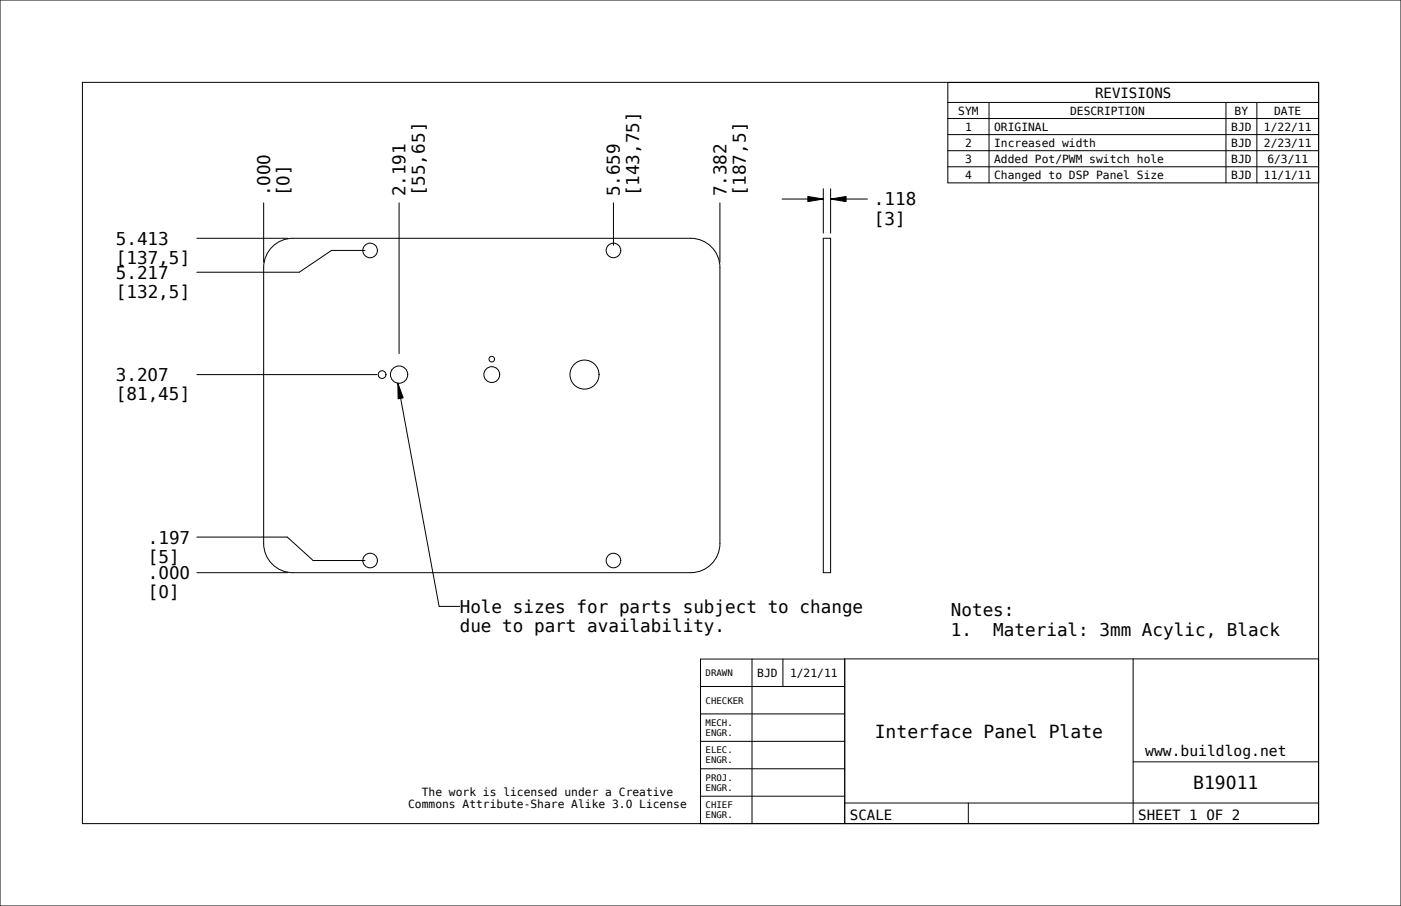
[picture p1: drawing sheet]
<svg xmlns="http://www.w3.org/2000/svg" width="432mm" height="279mm" viewBox="0 0 432 279" stroke-linecap="round" stroke-linejoin="round" font-family="sans-serif">
<defs><g id="words">
<g font-size="5.6">
<text x="269.6" y="227.5">Interface Panel Plate</text>
<text x="367.8" y="243.3">B19011</text>
</g>
<g font-size="5.4">
<text x="83.2" y="60.6" transform="rotate(-90 83.2 60.6)">.000</text>
<text x="89.2" y="60.6" transform="rotate(-90 89.2 60.6)">[0]</text>
<text x="125" y="60.6" transform="rotate(-90 125 60.6)">2.191</text>
<text x="130.9" y="60.6" transform="rotate(-90 130.9 60.6)">[55,65]</text>
<text x="191.1" y="60.6" transform="rotate(-90 191.1 60.6)">5.659</text>
<text x="197" y="60.6" transform="rotate(-90 197 60.6)">[143,75]</text>
<text x="223.9" y="60.6" transform="rotate(-90 223.9 60.6)">7.382</text>
<text x="229.8" y="60.6" transform="rotate(-90 229.8 60.6)">[187,5]</text>
<text x="269.3" y="63.4">.118</text>
<text x="269.3" y="69.3">[3]</text>
<text x="35.7" y="75.5">5.413</text>
<text x="35.7" y="81.4">[137,5]</text>
<text x="35.7" y="85.9">5.217</text>
<text x="35.7" y="91.9">[132,5]</text>
<text x="35.7" y="117.5">3.207</text>
<text x="35.7" y="123.5">[81,45]</text>
<text x="45.5" y="167.6">.197</text>
<text x="45.5" y="173.6">[5]</text>
<text x="45.5" y="178.6">.000</text>
<text x="45.5" y="184.5">[0]</text>
<text x="141.7" y="189">Hole sizes for parts subject to change</text>
<text x="293.1" y="190.1">Notes:</text>
<text x="141.7" y="194.9">due to part availability.</text>
<text x="293.1" y="196.1">1.</text>
<text x="306.1" y="196.1">Material: 3mm Acylic, Black</text>
</g>
<text font-size="4.5" x="353" y="233">www.buildlog.net</text>
<g font-size="4.3">
<text x="337.5" y="30.1">REVISIONS</text>
<text x="261.9" y="252.8">SCALE</text>
<text x="350.8" y="252.8">SHEET 1 OF 2</text>
</g>
<g font-size="3.5">
<text x="295.3" y="35.3">SYM</text>
<text x="329.8" y="35.3">DESCRIPTION</text>
<text x="380.5" y="35.3">BY</text>
<text x="392.7" y="35.3">DATE</text>
<text x="297.4" y="40.3">1</text>
<text x="306.4" y="40.3">ORIGINAL</text>
<text x="379.5" y="40.3">BJD</text>
<text x="389.6" y="40.3">1/22/11</text>
<text x="297.4" y="45.3">2</text>
<text x="306.4" y="45.3">Increased width</text>
<text x="379.5" y="45.3">BJD</text>
<text x="389.6" y="45.3">2/23/11</text>
<text x="297.4" y="50.2">3</text>
<text x="306.4" y="50.2">Added Pot/PWM switch hole</text>
<text x="379.5" y="50.2">BJD</text>
<text x="390.6" y="50.2">6/3/11</text>
<text x="297.4" y="55.2">4</text>
<text x="306.4" y="55.2">Changed to DSP Panel Size</text>
<text x="379.5" y="55.2">BJD</text>
<text x="389.6" y="55.2">11/1/11</text>
<text x="233.4" y="208.7">BJD</text>
<text x="243.5" y="208.7">1/21/11</text>
<text x="130" y="245.3">The work is licensed under a Creative</text>
<text x="125.8" y="249.1">Commons Attribute-Share Alike 3.0 License</text>
</g>
<g font-size="2.8">
<text x="217.5" y="208.5">DRAWN</text>
<text x="217.5" y="217">CHECKER</text>
<text x="217.5" y="223.9">MECH.</text>
<text x="217.5" y="226.9">ENGR.</text>
<text x="217.5" y="232.3">ELEC.</text>
<text x="217.5" y="235.4">ENGR.</text>
<text x="217.5" y="240.8">PROJ.</text>
<text x="217.5" y="243.9">ENGR.</text>
<text x="217.5" y="249.3">CHIEF</text>
<text x="217.5" y="252.3">ENGR.</text>
</g>
</g></defs>
<path d="M249 60.6l4.8 .8-4.8 .8zM256 61.4l4.8-.8v1.6z" fill="#000"/>
<g fill="none" stroke="#000" stroke-width=".31">
<path d="M0 0h431.8v279.4h-431.8zM292.1 31.6h114.3M292.1 36.6h114.3M304.8 31.6v24.8M377.9 31.6v24.8M387.4 31.6v24.8M406.4 25.4v228.6h-381v-228.6h381v31h-114.3v-31M253.8 58.2v13.7M256 58.2v13.7M292.1 41.5h114.3M292.1 46.5h114.3M292.1 51.4h114.3"/>
<path d="M60.7 73.5h28M81.3 62.6v18.3M83.9 76.1a9 9 0 0 1 6.4-2.6h122.6a9 9 0 0 1 9 9v85.1a9 9 0 0 1-9 9h-122.6a9 9 0 0 1-9-9v-85.1a9 9 0 0 1 2.6-6.4zM112.5 77.2h-10.3l-10 6.8h-31.5M123 62.6v46.5M189.1 62.6v13M221.9 62.6v18.3M241.1 61.4h12.7M249 60.6l4.8 .8-4.8 .8zM253.8 73.5h2.2v103.1h-2.2zM256 61.4l4.8-.8v1.6zM256 61.4h11.3"/>
<path d="M60.7 115.5h55.5M60.7 176.6h28M60.7 165.6h27.8l8 7.3h16M215.9 211.7h44.5M231.8 203.2v50.8M241.3 203.2v8.5M260.4 203.2h-44.5v50.8M349.2 203.2v50.8M406.4 203.2h-146.1l.1 50.8M215.9 237.1h44.5M215.9 228.6h44.5M215.9 220.2h44.5"/>
<path d="M349.2 234.9h57.2M215.9 245.5h44.5M260.3 247.6h146.1M298.4 247.6v6.4"/>
</g>
<!-- layer: 02___PRT_ALL_AXES -->
<g fill="none" stroke="#000" stroke-width=".31">
<circle cx="114.1" cy="77.2" r="2.25"/>
<circle cx="189.1" cy="77.2" r="2.25"/>
<circle cx="117.8" cy="115.5" r="1.19"/>
<circle cx="123" cy="115.5" r="2.67"/>
<circle cx="151.6" cy="115.5" r="2.44"/>
<circle cx="151.6" cy="110.8" r=".86"/>
<circle cx="180.1" cy="115.5" r="4.5"/>
<circle cx="114.1" cy="172.9" r="2.25"/>
<circle cx="189.1" cy="172.9" r="2.25"/>
</g>
<!-- layer: BALLOONS -->
<path d="M122.6 118.2l1.7 4.5-1.6 .3z" fill="#000"/>
<path d="M122.6 118.2l1.7 4.5-1.6 .3zM122.6 118.2l12.7 68.8h6.4" fill="none" stroke="#000" stroke-width=".31"/>
<use href="#words"/>
</svg>
